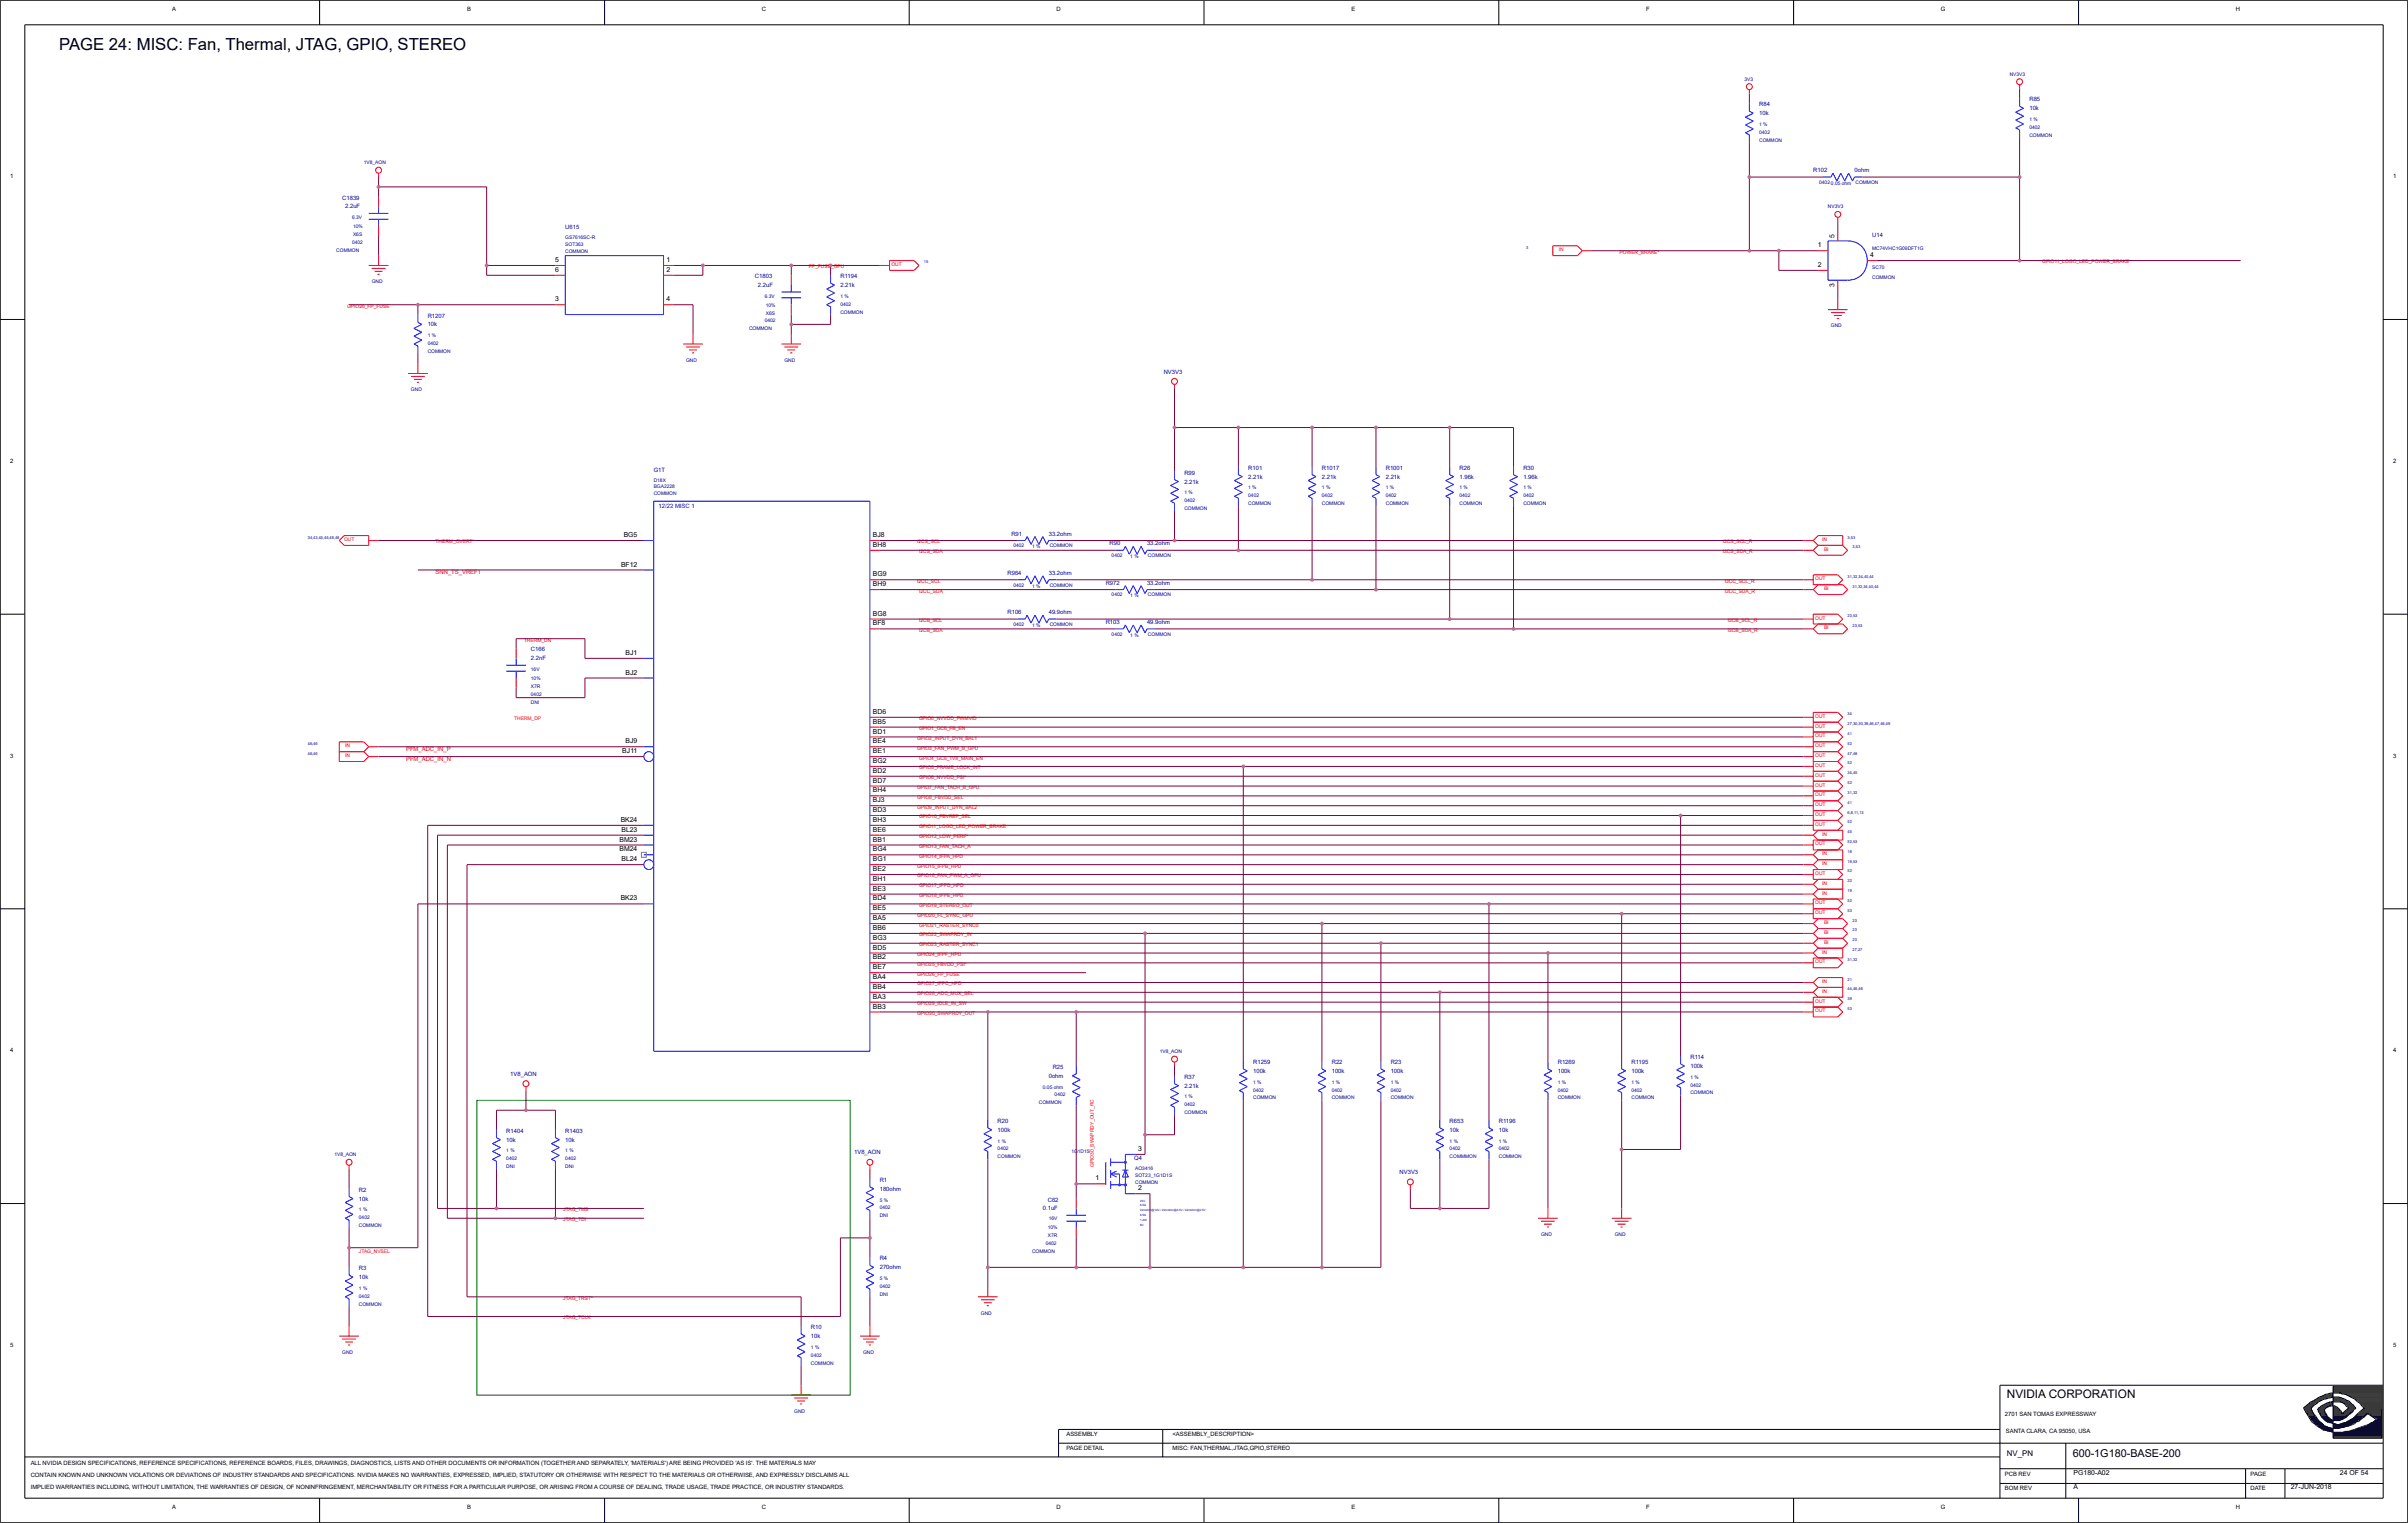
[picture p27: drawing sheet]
<svg xmlns="http://www.w3.org/2000/svg" width="158mm" height="100mm" viewBox="0 0 158 100" stroke-linecap="round" stroke-linejoin="round" font-family="sans-serif">
<defs><g id="words">
<text font-size="1.1" x="3.9" y="3.3">PAGE 24: MISC: Fan, Thermal, JTAG, GPIO, STEREO</text>
<text font-size=".8" x="131.7" y="91.8">NVIDIA CORPORATION</text>
<text font-size=".7" x="136.1" y="95.7">600-1G180-BASE-200</text>
<g font-size=".5">
<text x="36.4" y="17.2">5</text>
<text x="36.4" y="17.9">6</text>
<text x="43.8" y="17.2">1</text>
<text x="43.8" y="17.9">2</text>
<text x="119.3" y="16.2">1</text>
<text x="119.3" y="17.5">2</text>
<text x="120.4" y="15.6" transform="rotate(-90 120.4 15.6)">5</text>
<text x="122.8" y="16.9">4</text>
<text x="36.4" y="19.8">3</text>
<text x="43.8" y="19.8">4</text>
<text x="120.4" y="18.8" transform="rotate(-90 120.4 18.8)">3</text>
<text x="40.9" y="35.3">BG5</text>
<text x="57.3" y="35.9">BH8</text>
<text x="57.3" y="35.3">BJ8</text>
<text x="40.8" y="37.2">BF12</text>
<text x="57.3" y="41.1">BF8</text>
<text x="57.3" y="40.4">BG8</text>
<text x="57.3" y="38.5">BH9</text>
<text x="57.3" y="37.9">BG9</text>
<text x="41.1" y="44.3">BJ2</text>
<text x="41.1" y="43">BJ1</text>
<text x="57.3" y="47.5">BB5</text>
<text x="57.3" y="46.9">BD6</text>
<text x="40.7" y="54">BK24</text>
<text x="40.9" y="49.5">BJ11</text>
<text x="41.1" y="48.8">BJ9</text>
<text x="57.3" y="54">BH3</text>
<text x="57.3" y="53.3">BD3</text>
<text x="57.3" y="52.7">BJ3</text>
<text x="57.3" y="52">BH4</text>
<text x="57.3" y="51.4">BD7</text>
<text x="57.3" y="50.8">BD2</text>
<text x="57.3" y="50.1">BG2</text>
<text x="57.3" y="49.5">BE1</text>
<text x="57.3" y="48.8">BE4</text>
<text x="57.3" y="48.2">BD1</text>
<text x="40.7" y="55.9">BM24</text>
<text x="40.7" y="55.3">BM23</text>
<text x="40.7" y="59.1">BK23</text>
<text x="40.8" y="56.6">BL24</text>
<text x="40.8" y="54.6">BL23</text>
<text x="57.3" y="59.8">BE5</text>
<text x="57.3" y="59.1">BD4</text>
<text x="57.3" y="58.5">BE3</text>
<text x="57.3" y="57.8">BH1</text>
<text x="57.3" y="57.2">BE2</text>
<text x="57.3" y="56.6">BG1</text>
<text x="57.3" y="55.9">BG4</text>
<text x="57.3" y="55.3">BB1</text>
<text x="57.3" y="54.6">BE6</text>
<text x="57.3" y="65.6">BA3</text>
<text x="57.3" y="64.9">BB4</text>
<text x="57.3" y="64.3">BA4</text>
<text x="57.3" y="63.7">BE7</text>
<text x="57.3" y="63">BB2</text>
<text x="57.3" y="62.4">BD5</text>
<text x="57.3" y="61.7">BG3</text>
<text x="57.3" y="61.1">BB6</text>
<text x="57.3" y="60.4">BA5</text>
<text x="57.3" y="66.2">BB3</text>
<text x="71.9" y="77.5">1</text>
<text x="74.7" y="75.6">3</text>
<text x="74.7" y="78.2">2</text>
<text x="131.7" y="95.6">NV_PN</text>
<text x="136.1" y="97.8">A</text>
<text x="136.1" y="96.8">PG180-A02</text>
<text x="150.4" y="97.8">27-JUN-2018</text>
<text x="153.6" y="96.8">24 OF 54</text>
</g>
<g font-size=".4">
<text x="11.3" y=".7">A</text>
<text x="30.7" y=".7">B</text>
<text x="50" y=".7">C</text>
<text x="69.4" y=".7">D</text>
<text x="88.7" y=".7">E</text>
<text x="108.1" y=".7">F</text>
<text x="127.4" y=".7">G</text>
<text x="146.8" y=".7">H</text>
<text x=".7" y="11.7">1</text>
<text x="157.1" y="11.7">1</text>
<text x=".7" y="30.4">2</text>
<text x="157.1" y="30.4">2</text>
<text x=".7" y="49.8">3</text>
<text x="157.1" y="49.8">3</text>
<text x=".7" y="69.1">4</text>
<text x="157.1" y="69.1">4</text>
<text x=".7" y="88.5">5</text>
<text x="157.1" y="88.5">5</text>
<text x="70" y="95.2">PAGE DETAIL</text>
<text x="70" y="94.3">ASSEMBLY</text>
<text x="77" y="94.3">&lt;ASSEMBLY_DESCRIPTION&gt;</text>
<text x="77" y="95.2">MISC: FAN,THERMAL,JTAG,GPIO,STEREO</text>
<text x="131.6" y="93">2701 SAN TOMAS EXPRESSWAY</text>
<text x="131.7" y="94.1">SANTA CLARA, CA 95050, USA</text>
<text x="2" y="97">CONTAIN KNOWN AND UNKNOWN VIOLATIONS OR DEVIATIONS OF INDUSTRY STANDARDS AND SPECIFICATIONS. NVIDIA MAKES NO WARRANTIES, EXPRESSED, IMPLIED, STATUTORY OR OTHERWISE WITH RESPECT TO THE MATERIALS OR OTHERWISE, AND EXPRESSLY DISCLAIMS ALL</text>
<text x="2" y="96.2">ALL NVIDIA DESIGN SPECIFICATIONS, REFERENCE SPECIFICATIONS, REFERENCE BOARDS, FILES, DRAWINGS, DIAGNOSTICS, LISTS AND OTHER DOCUMENTS OR INFORMATION (TOGETHER AND SEPARATELY, 'MATERIALS') ARE BEING PROVIDED 'AS IS'. THE MATERIALS MAY</text>
<text x="2" y="97.8">IMPLIED WARRANTIES INCLUDING, WITHOUT LIMITATION, THE WARRANTIES OF DESIGN, OF NONINFRINGEMENT, MERCHANTABILITY OR FITNESS FOR A PARTICULAR PURPOSE, OR ARISING FROM A COURSE OF DEALING, TRADE USAGE, TRADE PRACTICE, OR INDUSTRY STANDARDS.</text>
<text x="11.3" y="99.1">A</text>
<text x="30.7" y="99.1">B</text>
<text x="50" y="99.1">C</text>
<text x="69.4" y="99.1">D</text>
<text x="88.7" y="99.1">E</text>
<text x="108.1" y="99.1">F</text>
<text x="127.4" y="99.1">G</text>
<text x="131.6" y="97.9">BOM REV</text>
<text x="131.6" y="96.9">PCB REV</text>
<text x="146.8" y="99.1">H</text>
<text x="147.7" y="96.9">PAGE</text>
<text x="147.7" y="97.9">DATE</text>
</g>
<g font-size=".4" fill="#0000a0">
<text x="115.5" y="7">R84</text>
<text x="115.5" y="7.6">10k</text>
<text x="119" y="11.3">R102</text>
<text x="121.7" y="11.3">0ohm</text>
<text x="133.2" y="6.7">R85</text>
<text x="133.2" y="7.2">10k</text>
<text x="22.5" y="13.1">C1839</text>
<text x="22.7" y="13.7">2.2uF</text>
<text x="37.1" y="15">U615</text>
<text x="122.9" y="15.6">U14</text>
<text x="28.1" y="20.9">R1207</text>
<text x="28.1" y="21.4">10k</text>
<text x="49.6" y="18.3">C1803</text>
<text x="49.8" y="18.9">2.2uF</text>
<text x="55.2" y="18.3">R1194</text>
<text x="55.2" y="18.9">2.21k</text>
<text x="76.4" y="24.5">NV3V3</text>
<text x="42.9" y="31">G1T</text>
<text x="66.4" y="35.2">R91</text>
<text x="68.8" y="35.2">33.2ohm</text>
<text x="72.8" y="35.8">R90</text>
<text x="75.3" y="35.8">33.2ohm</text>
<text x="77.7" y="31.2">R99</text>
<text x="77.7" y="31.8">2.21k</text>
<text x="81.9" y="30.9">R101</text>
<text x="81.9" y="31.4">2.21k</text>
<text x="86.8" y="30.9">R1017</text>
<text x="86.8" y="31.4">2.21k</text>
<text x="91" y="30.9">R1001</text>
<text x="91" y="31.4">2.21k</text>
<text x="95.8" y="30.9">R26</text>
<text x="95.8" y="31.4">1.96k</text>
<text x="100" y="30.9">R30</text>
<text x="100" y="31.4">1.96k</text>
<text x="66.1" y="40.3">R106</text>
<text x="66.1" y="37.8">R964</text>
<text x="68.8" y="40.3">49.9ohm</text>
<text x="68.8" y="37.8">33.2ohm</text>
<text x="72.6" y="41">R103</text>
<text x="72.6" y="38.4">R972</text>
<text x="75.3" y="41">49.9ohm</text>
<text x="75.3" y="38.4">33.2ohm</text>
<text x="34.9" y="42.8">C166</text>
<text x="34.9" y="43.4">2.2nF</text>
<text x="33.5" y="70.7">1V8_AON</text>
<text x="68.8" y="70.8">0ohm</text>
<text x="69.1" y="70.2">R25</text>
<text x="77.7" y="70.8">R37</text>
<text x="77.7" y="71.4">2.21k</text>
<text x="82.3" y="69.9">R1259</text>
<text x="82.3" y="70.5">100k</text>
<text x="87.4" y="69.9">R22</text>
<text x="87.4" y="70.5">100k</text>
<text x="91.3" y="69.9">R23</text>
<text x="91.3" y="70.5">100k</text>
<text x="102.3" y="69.9">R1269</text>
<text x="102.3" y="70.5">100k</text>
<text x="107.1" y="69.9">R1195</text>
<text x="107.1" y="70.5">100k</text>
<text x="111" y="69.6">R114</text>
<text x="111" y="70.1">100k</text>
<text x="33.2" y="74.4">R1404</text>
<text x="33.2" y="75">10k</text>
<text x="37.1" y="74.4">R1403</text>
<text x="37.1" y="75">10k</text>
<text x="56.1" y="75.8">1V8_AON</text>
<text x="57.8" y="77.6">R1</text>
<text x="65.5" y="73.7">R20</text>
<text x="65.5" y="74.3">100k</text>
<text x="74.5" y="76.2">Q4</text>
<text x="91.9" y="77.1">NV3V3</text>
<text x="95.2" y="73.7">R653</text>
<text x="95.2" y="74.3">10k</text>
<text x="98.4" y="73.7">R1196</text>
<text x="98.4" y="74.3">10k</text>
<text x="23.6" y="83.4">R3</text>
<text x="23.6" y="78.3">R2</text>
<text x="23.6" y="78.8">10k</text>
<text x="57.8" y="82.8">R4</text>
<text x="57.8" y="83.4">270ohm</text>
<text x="57.8" y="78.2">180ohm</text>
<text x="68.5" y="79.5">0.1uF</text>
<text x="68.8" y="78.9">C62</text>
<text x="23.6" y="84">10k</text>
<text x="53.2" y="87.3">R10</text>
<text x="53.2" y="87.9">10k</text>
</g>
<text font-size=".4" fill="#00f" x="43.2" y="33.4">12/22 MISC 1</text>
<g font-size=".4" fill="#f00">
<text x="28.6" y="37.7">SNN_TS_VREF1</text>
<text x="26.7" y="49.9">PFM_ADC_IN_N</text>
<text x="26.7" y="49.3">PFM_ADC_IN_P</text>
</g>
<g font-size=".3" fill="#0000a0">
<text x="114.5" y="5.3">3V3</text>
<text x="131.9" y="5">NV3V3</text>
<text x="23.9" y="10.8">1V8_AON</text>
<text x="115.5" y="9.3">COMMON</text>
<text x="115.5" y="8.8">0402</text>
<text x="115.5" y="8.3">1 %</text>
<text x="133.2" y="9">COMMON</text>
<text x="133.2" y="8">1 %</text>
<text x="133.2" y="8.5">0402</text>
<text x="22.1" y="16.5">COMMON</text>
<text x="23.1" y="14.4">6.3V</text>
<text x="23.1" y="16">0402</text>
<text x="23.2" y="15">10%</text>
<text x="23.2" y="15.5">X6S</text>
<text x="37.1" y="16.6">COMMON</text>
<text x="37.1" y="15.7">GS7616SC-R</text>
<text x="37.1" y="16.1">SOT363</text>
<text x="60.7" y="17.3">15</text>
<text x="100.2" y="16.3">3</text>
<text x="119.4" y="12.1">0402</text>
<text x="120" y="13.7">NV3V3</text>
<text x="120.2" y="12.1">0.05 ohm</text>
<text x="121.8" y="12.1">COMMON</text>
<text x="122.9" y="17.7">SC70</text>
<text x="122.9" y="16.4">MC74VHC1G09DFT1G</text>
<text x="24.4" y="18.6">GND</text>
<text x="28.1" y="23.2">COMMON</text>
<text x="28.1" y="22.7">0402</text>
<text x="28.1" y="22.1">1 %</text>
<text x="45" y="23.8">GND</text>
<text x="49.2" y="21.7">COMMON</text>
<text x="50.2" y="19.6">6.3V</text>
<text x="50.2" y="21.2">0402</text>
<text x="50.3" y="20.7">X6S</text>
<text x="50.3" y="20.1">10%</text>
<text x="51.5" y="23.8">GND</text>
<text x="55.2" y="20.6">COMMON</text>
<text x="55.2" y="20.1">0402</text>
<text x="55.2" y="19.6">1 %</text>
<text x="120.2" y="21.5">GND</text>
<text x="122.9" y="18.3">COMMON</text>
<text x="27" y="25.7">GND</text>
<text x="20.2" y="35.4">34,43,45,45,48,48</text>
<text x="42.9" y="32.1">BGA2228</text>
<text x="42.9" y="31.6">D18X</text>
<text x="42.9" y="32.5">COMMON</text>
<text x="66.5" y="35.9">0402</text>
<text x="68.9" y="35.9">COMMON</text>
<text x="77.7" y="33.5">COMMON</text>
<text x="77.7" y="33">0402</text>
<text x="77.7" y="32.5">1 %</text>
<text x="81.9" y="33.2">COMMON</text>
<text x="81.9" y="32.1">1 %</text>
<text x="81.9" y="32.7">0402</text>
<text x="86.8" y="33.2">COMMON</text>
<text x="86.8" y="32.1">1 %</text>
<text x="86.8" y="32.7">0402</text>
<text x="91" y="33.2">COMMON</text>
<text x="91" y="32.1">1 %</text>
<text x="91" y="32.7">0402</text>
<text x="95.8" y="33.2">COMMON</text>
<text x="95.8" y="32.7">0402</text>
<text x="95.8" y="32.1">1 %</text>
<text x="100" y="33.2">COMMON</text>
<text x="100" y="32.1">1 %</text>
<text x="100" y="32.7">0402</text>
<text x="121.3" y="35.4">3,53</text>
<text x="66.5" y="41.1">0402</text>
<text x="66.5" y="38.5">0402</text>
<text x="67.7" y="41.2">1 %</text>
<text x="67.7" y="38.6">1 %</text>
<text x="67.7" y="36">1 %</text>
<text x="68.9" y="41.1">COMMON</text>
<text x="68.9" y="38.5">COMMON</text>
<text x="73" y="41.8">0402</text>
<text x="73" y="39.2">0402</text>
<text x="73" y="36.6">0402</text>
<text x="74.2" y="41.8">1 %</text>
<text x="74.2" y="39.2">1 %</text>
<text x="74.2" y="36.7">1 %</text>
<text x="75.4" y="41.8">COMMON</text>
<text x="75.4" y="39.2">COMMON</text>
<text x="75.4" y="36.6">COMMON</text>
<text x="121.3" y="40.5">23,53</text>
<text x="121.3" y="37.9">31,32,34,40,44</text>
<text x="121.6" y="41.2">23,53</text>
<text x="121.6" y="38.6">31,32,34,40,44</text>
<text x="121.6" y="36">3,53</text>
<text x="34.9" y="45.7">0402</text>
<text x="34.9" y="45.2">X7R</text>
<text x="34.9" y="44.7">10%</text>
<text x="34.9" y="46.2">DNI</text>
<text x="34.9" y="44.1">16V</text>
<text x="121.3" y="47.6">27,30,30,39,46,47,48,49</text>
<text x="121.3" y="47">34</text>
<text x="20.2" y="49.6">46,46</text>
<text x="20.2" y="48.9">46,46</text>
<text x="121.3" y="53.4">6,8,11,13</text>
<text x="121.3" y="52.8">41</text>
<text x="121.3" y="52.1">31,32</text>
<text x="121.3" y="51.5">52</text>
<text x="121.3" y="50.8">34,45</text>
<text x="121.3" y="50.2">52</text>
<text x="121.3" y="49.6">47,48</text>
<text x="121.3" y="48.9">52</text>
<text x="121.3" y="48.3">41</text>
<text x="121.3" y="59.9">53</text>
<text x="121.3" y="59.2">52</text>
<text x="121.3" y="58.6">19</text>
<text x="121.3" y="57.9">22</text>
<text x="121.3" y="57.3">52</text>
<text x="121.3" y="56.7">18,53</text>
<text x="121.3" y="56">18</text>
<text x="121.3" y="55.4">52,53</text>
<text x="121.3" y="54.7">45</text>
<text x="121.3" y="54.1">52</text>
<text x="121.3" y="65.7">39</text>
<text x="121.3" y="65">44,46,46</text>
<text x="121.3" y="64.4">21</text>
<text x="121.3" y="63.1">31,32</text>
<text x="121.6" y="62.5">27,27</text>
<text x="121.6" y="61.8">23</text>
<text x="121.6" y="61.2">23</text>
<text x="121.6" y="60.5">23</text>
<text x="68.5" y="71.5">0.05 ohm</text>
<text x="76.1" y="69.2">1V8_AON</text>
<text x="82.3" y="71.2">1 %</text>
<text x="82.3" y="71.7">0402</text>
<text x="87.4" y="71.2">1 %</text>
<text x="87.4" y="71.7">0402</text>
<text x="91.3" y="71.2">1 %</text>
<text x="91.3" y="71.7">0402</text>
<text x="102.3" y="71.7">0402</text>
<text x="102.3" y="71.2">1 %</text>
<text x="107.1" y="71.2">1 %</text>
<text x="107.1" y="71.7">0402</text>
<text x="111" y="71.9">COMMON</text>
<text x="111" y="70.8">1 %</text>
<text x="111" y="71.4">0402</text>
<text x="121.3" y="66.3">53</text>
<text x="21.9" y="75.9">1V8_AON</text>
<text x="33.2" y="76.2">0402</text>
<text x="33.2" y="76.7">DNI</text>
<text x="33.2" y="75.7">1 %</text>
<text x="37.1" y="76.2">0402</text>
<text x="37.1" y="76.7">DNI</text>
<text x="37.1" y="75.7">1 %</text>
<text x="65.5" y="76.1">COMMON</text>
<text x="65.5" y="75.6">0402</text>
<text x="65.5" y="75">1 %</text>
<text x="68.2" y="72.5">COMMON</text>
<text x="69.2" y="72">0402</text>
<text x="70.3" y="75.7">1G1D1S</text>
<text x="74.5" y="77.7">COMMON</text>
<text x="74.5" y="76.8">AO3416</text>
<text x="74.5" y="77.3">SOT23_1G1D1S</text>
<text x="77.7" y="73.2">COMMON</text>
<text x="77.7" y="72.1">1 %</text>
<text x="77.7" y="72.7">0402</text>
<text x="82.3" y="72.2">COMMON</text>
<text x="87.4" y="72.2">COMMON</text>
<text x="91.3" y="72.2">COMMON</text>
<text x="95.2" y="75">1 %</text>
<text x="95.2" y="75.6">0402</text>
<text x="95.2" y="76.1">COMMMON</text>
<text x="98.4" y="76.1">COMMON</text>
<text x="98.4" y="75">1 %</text>
<text x="98.4" y="75.6">0402</text>
<text x="102.3" y="72.2">COMMON</text>
<text x="107.1" y="72.2">COMMON</text>
<text x="23.6" y="80.6">COMMON</text>
<text x="23.6" y="80.1">0402</text>
<text x="23.6" y="79.6">1 %</text>
<text x="57.8" y="79.9">DNI</text>
<text x="57.8" y="78.9">5 %</text>
<text x="57.8" y="79.4">0402</text>
<text x="67.7" y="82.3">COMMON</text>
<text x="68.7" y="81.7">0402</text>
<text x="68.8" y="80.7">10%</text>
<text x="68.8" y="81.2">X7R</text>
<text x="68.8" y="80.1">16V</text>
<text x="101.2" y="81.2">GND</text>
<text x="106" y="81.2">GND</text>
<text x="22.5" y="88.9">GND</text>
<text x="23.6" y="85.7">COMMON</text>
<text x="23.6" y="85.2">0402</text>
<text x="23.6" y="84.7">1 %</text>
<text x="53.2" y="89.6">COMMON</text>
<text x="53.2" y="89.1">0402</text>
<text x="53.2" y="88.6">1 %</text>
<text x="56.7" y="88.9">GND</text>
<text x="57.8" y="85.1">DNI</text>
<text x="57.8" y="84.1">5 %</text>
<text x="57.8" y="84.6">0402</text>
<text x="64.4" y="86.3">GND</text>
<text x="52.1" y="92.8">GND</text>
</g>
<g font-size=".3" fill="#f00">
<text x="53.1" y="17.6">FP_FUSE_GPU</text>
<text x="58.5" y="17.5">OUT</text>
<text x="102.3" y="16.5">IN</text>
<text x="106.3" y="16.7">POWER_BRAKE*</text>
<text x="134.1" y="17.3">GPIO11_LOGO_LED_POWER_BRAKE</text>
<text x="22.8" y="20.2">GPIO26_FP_FUSE</text>
<text x="22.6" y="35.5">OUT</text>
<text x="28.6" y="35.7">THERM_OVERT*</text>
<text x="60.2" y="35.7">I2CS_SCL</text>
<text x="113.1" y="35.7">I2CS_SCL_R</text>
<text x="119.6" y="35.5">IN</text>
<text x="60.2" y="38.3">I2CC_SCL</text>
<text x="60.3" y="40.8">I2CB_SCL</text>
<text x="60.3" y="41.5">I2CB_SDA</text>
<text x="60.3" y="38.9">I2CC_SDA</text>
<text x="60.3" y="36.3">I2CS_SDA</text>
<text x="113.1" y="36.3">I2CS_SDA_R</text>
<text x="113.2" y="38.3">I2CC_SCL_R</text>
<text x="113.2" y="38.9">I2CC_SDA_R</text>
<text x="113.4" y="40.8">I2CB_SCL_R</text>
<text x="113.4" y="41.5">I2CB_SDA_R</text>
<text x="119.2" y="40.7">OUT</text>
<text x="119.2" y="38.1">OUT</text>
<text x="119.7" y="41.3">BI</text>
<text x="119.7" y="38.8">BI</text>
<text x="119.7" y="36.2">BI</text>
<text x="33.8" y="47.3">THERM_DP</text>
<text x="34.4" y="42.1">THERM_DN</text>
<text x="60.3" y="47.3">GPIO0_NVVDD_PWMVID</text>
<text x="60.3" y="47.9">GPIO1_GC6_FB_EN</text>
<text x="119.2" y="47.8">OUT</text>
<text x="119.2" y="47.1">OUT</text>
<text x="22.7" y="49.7">IN</text>
<text x="22.7" y="49.1">IN</text>
<text x="60.2" y="48.6">GPIO2_INPUT_DYN_BAL1</text>
<text x="60.2" y="49.2">GPIO3_FAN_PWM_B_GPU</text>
<text x="60.2" y="51.8">GPIO7_FAN_TACH_B_GPU</text>
<text x="60.2" y="52.5">GPIO8_FBVDD_SEL</text>
<text x="60.2" y="53.1">GPIO9_INPUT_DYN_BAL2</text>
<text x="60.3" y="53.8">GPIO10_FBVREF_SEL</text>
<text x="60.3" y="49.9">GPIO4_GC6_1V8_MAIN_EN</text>
<text x="60.3" y="50.5">GPIO5_FRAME_LOCK_INT</text>
<text x="60.3" y="51.2">GPIO6_NVVDD_PSI*</text>
<text x="119.2" y="53.6">OUT</text>
<text x="119.2" y="52.9">OUT</text>
<text x="119.2" y="52.3">OUT</text>
<text x="119.2" y="51.7">OUT</text>
<text x="119.2" y="51">OUT</text>
<text x="119.2" y="50.4">OUT</text>
<text x="119.2" y="49.7">OUT</text>
<text x="119.2" y="49.1">OUT</text>
<text x="119.2" y="48.4">OUT</text>
<text x="60.2" y="57">GPIO15_IFPB_HPD</text>
<text x="60.2" y="57.6">GPIO16_FAN_PWM_A_GPU</text>
<text x="60.3" y="54.4">GPIO11_LOGO_LED_POWER_BRAKE</text>
<text x="60.3" y="55">GPIO12_LOW_PERF*</text>
<text x="60.3" y="55.7">GPIO13_FAN_TACH_A</text>
<text x="60.3" y="56.3">GPIO14_IFPA_HPD</text>
<text x="60.3" y="58.3">GPIO17_IFPD_HPD</text>
<text x="60.3" y="58.9">GPIO18_IFPE_HPD</text>
<text x="60.3" y="59.6">GPIO19_STEREO_OUT</text>
<text x="119.2" y="59.4">OUT</text>
<text x="119.2" y="57.5">OUT</text>
<text x="119.2" y="55.5">OUT</text>
<text x="119.2" y="54.2">OUT</text>
<text x="119.6" y="58.8">IN</text>
<text x="119.6" y="58.1">IN</text>
<text x="119.6" y="56.8">IN</text>
<text x="119.6" y="56.2">IN</text>
<text x="119.6" y="54.9">IN</text>
<text x="60.2" y="60.2">GPIO20_FL_SYNC_GPU</text>
<text x="60.2" y="62.8">GPIO24_IFPF_HPD</text>
<text x="60.2" y="63.4">GPIO25_FBVDD_PSI*</text>
<text x="60.2" y="64.1">GPIO26_FP_FUSE</text>
<text x="60.2" y="64.7">GPIO27_IFPC_HPD</text>
<text x="60.2" y="65.4">GPIO28_ADC_MUX_SEL</text>
<text x="60.3" y="60.8">GPIO21_RASTER_SYNC0</text>
<text x="60.3" y="61.5">GPIO22_SWAPRDY_IN</text>
<text x="60.3" y="62.1">GPIO23_RASTER_SYNC1</text>
<text x="119.2" y="65.8">OUT</text>
<text x="119.2" y="63.3">OUT</text>
<text x="119.2" y="60">OUT</text>
<text x="119.6" y="65.2">IN</text>
<text x="119.6" y="64.6">IN</text>
<text x="119.6" y="62.6">IN</text>
<text x="119.7" y="62">BI</text>
<text x="119.7" y="61.3">BI</text>
<text x="119.7" y="60.7">BI</text>
<text x="60.2" y="66">GPIO29_IDLE_IN_SW</text>
<text x="60.2" y="66.7">GPIO30_SWAPRDY_OUT</text>
<text x="119.2" y="66.5">OUT</text>
<text x="71.8" y="76.7" transform="rotate(-90 71.8 76.7)">GPIO30_SWAPRDY_OUT_RC</text>
<text x="23.6" y="82.3">JTAG_NVSEL</text>
<text x="37" y="80.2">JTAG_TDI</text>
<text x="37" y="79.6">JTAG_TMS</text>
<text x="37" y="86.7">JTAG_TCLK</text>
<text x="37" y="85.4">JTAG_TRST*</text>
</g>
</g></defs>
<g fill="none" stroke="#00f" stroke-width=".07">
<path d="M24.2 14h1.3M24.2 14.4h1.3M24.9 13.6v.4M24.9 14.4v.5M37.1 16.8h6.5v3.9h-6.5zM51.3 19.2h1.3M51.3 19.6h1.3M51.9 18.7v.5M51.9 19.6v.4M54.5 18.1v.5M114.8 6.8v.5M114.8 8.9v.5"/>
<path d="M119.7 11.6h.5M120 15.8h1.3a1.29 1.29 0 0 1 1.3 1.3 1.29 1.29 0 0 1-1.3 1.3h-1.3zM121.7 11.6h.6M132.6 6.5v.5M132.6 8.5v.5M27.4 20.7v.5M27.4 22.7v.5M42.3 35.5h.6M42.3 37.4h.6M42.9 32.9h14.2v36.1h-14.2zM54.5 20.1v.6M66.8 35.5h.5"/>
<path d="M66.8 38.1h.5M68.8 35.5h.6M68.8 38.1h.6M73.2 38.7h.5M73.2 36.1h.5M75.3 38.7h.5M75.3 36.1h.5M77.1 31v.5M77.1 33v.6M81.3 30.7v.5M81.3 32.7v.5M86.1 30.7v.5"/>
<path d="M86.1 32.7v.5M90.3 30.7v.5M90.3 32.7v.5M95.2 30.7v.5M95.2 32.7v.5M99.4 30.7v.5M99.4 32.7v.5M33.2 43.7h1.3M33.2 44.1h1.3M33.9 43.2v.5M33.9 44.1v.4M42.3 43.2h.6"/>
<path d="M42.3 44.5h.6M42.3 49h.6M42.3 54.2h.6M42.3 54.8h.6M42.3 55.5h.6M42.3 56.1h.6M42.3 59.4h.6M66.8 40.7h.5M68.8 40.7h.6M73.2 41.3h.5M75.3 41.3h.5M22.9 78.1v.5"/>
<path d="M32.6 74.2v.5M32.6 76.3v.5M36.5 74.2v.5M36.5 76.3v.5M57.1 77.4v.5M57.1 79.5v.5M64.8 73.6v.5M64.8 75.6v.5M70 79.8h1.3M70.7 70v.5M70.7 72.1v.5M70.7 79.4v.4"/>
<path d="M72.6 76.3v1.5M72.9 76.3h1M72.9 77.8h1M72.9 76.1v.5M72.9 76.8v.6M72.9 77.6v.5M72.9 77.1h.6v.7M73.7 76.8h.4M73.7 77.3h.4M74.5 75.8h-.6v2.6h.6M77.1 70.7v.5M77.1 72.7v.5"/>
<path d="M81.6 69.7v.5M81.6 71.7v.6M86.8 69.7v.5M86.8 71.7v.6M90.7 69.7v.5M90.7 71.7v.6M94.5 73.6v.5M94.5 75.6v.5M97.7 73.6v.5M97.7 75.6v.5M101.6 69.7v.5M101.6 71.7v.6"/>
<path d="M106.5 69.7v.5M106.5 71.7v.6M110.3 69.4v.5M110.3 71.4v.5M22.9 80.1v.6M22.9 83.2v.5M22.9 85.3v.5M52.6 87.1v.5M52.6 89.2v.5M57.1 82.6v.5M57.1 84.7v.5M70 80.2h1.3"/>
<path d="M70.7 80.2v.5"/>
<circle cx="42.6" cy="49.7" r=".32"/>
<circle cx="42.6" cy="56.8" r=".32"/>
<circle cx="73.5" cy="77.8" r=".06"/>
<circle cx="73.9" cy="77.8" r=".06"/>
<circle cx="73.9" cy="76.3" r=".06"/>
</g>
<g fill="#000" stroke="#00f" stroke-width=".07">
<path d="M54.3 19.5l.5 .3zM54.3 19.5l.5-.3zM54.3 19l.5-.3zM54.3 20l.5-.2zM54.3 19l.5 .2zM54.5 18.6l.3 .1zM114.6 8.7l.2 .2zM114.6 8.2l.5 .3zM114.6 8.2l.5-.2zM114.6 7.7l.5-.3zM114.6 8.7l.5-.2zM114.6 7.7l.5 .3z"/>
<path d="M114.8 7.3l.3 .1zM120.3 11.4l-.1 .2zM120.3 11.4l.3 .5zM120.8 11.4l-.2 .5zM120.8 11.4l.3 .5zM121.4 11.4l-.3 .5zM121.4 11.4l.2 .5zM121.7 11.6l-.1 .3zM132.3 8.4l.3 .1zM132.3 7.9l.5 .2zM132.3 7.9l.5-.3zM132.3 7.4l.5-.3z"/>
<path d="M132.3 8.4l.5-.3zM132.3 7.4l.5 .2zM132.6 7l.2 .1zM27.2 22.6l.2 .1zM27.2 22.1l.5 .2zM27.2 22.1l.5-.3zM27.2 21.6l.5-.3zM27.2 22.6l.5-.3zM27.2 21.6l.5 .2zM27.4 21.2l.3 .1zM54.3 20l.2 .1zM67.4 37.8l-.1 .3z"/>
<path d="M67.4 35.2l-.1 .3zM67.4 37.8l.3 .5zM67.4 35.2l.3 .6zM67.9 37.8l-.2 .5zM67.9 37.8l.3 .5zM67.9 35.2l-.2 .6zM67.9 35.2l.3 .6zM68.5 37.8l-.3 .5zM68.5 35.2l-.3 .6zM68.5 37.8l.2 .5zM68.5 35.2l.2 .6zM68.8 38.1l-.1 .2z"/>
<path d="M68.8 35.5l-.1 .3zM73.9 38.5l-.2 .2zM73.9 35.9l-.2 .2zM73.9 38.5l.2 .5zM73.9 35.9l.2 .5zM74.4 38.5l-.3 .5zM74.4 38.5l.3 .5zM74.4 35.9l-.3 .5zM74.4 35.9l.3 .5zM74.9 38.5l-.2 .5zM74.9 35.9l-.2 .5zM74.9 38.5l.3 .5z"/>
<path d="M74.9 35.9l.3 .5zM75.3 38.7l-.1 .3zM75.3 36.1l-.1 .3zM76.8 32.9l.3 .1zM76.8 32.4l.6 .3zM76.8 32.4l.6-.3zM76.8 31.9l.6-.3zM76.8 32.9l.6-.2zM76.8 31.9l.6 .2zM77.1 31.5l.3 .1zM81 32.6l.3 .1zM81 32.1l.6 .2z"/>
<path d="M81 32.1l.6-.3zM81 31.6l.6-.3zM81 32.6l.6-.3zM81 31.6l.6 .2zM81.3 31.2l.3 .1zM85.9 32.6l.2 .1zM85.9 32.1l.5 .2zM85.9 32.1l.5-.3zM85.9 31.6l.5-.3zM85.9 32.6l.5-.3zM85.9 31.6l.5 .2zM86.1 31.2l.3 .1z"/>
<path d="M90.1 32.6l.2 .1zM90.1 32.1l.5 .2zM90.1 32.1l.5-.3zM90.1 31.6l.5-.3zM90.1 32.6l.5-.3zM90.1 31.6l.5 .2zM90.3 31.2l.3 .1zM94.9 32.6l.3 .1zM94.9 32.1l.5 .2zM94.9 32.1l.5-.3zM94.9 31.6l.5-.3zM94.9 32.6l.5-.3z"/>
<path d="M94.9 31.6l.5 .2zM95.2 31.2l.2 .1zM99.1 32.6l.3 .1zM99.1 32.1l.5 .2zM99.1 32.1l.5-.3zM99.1 31.6l.5-.3zM99.1 32.6l.5-.3zM99.1 31.6l.5 .2zM99.4 31.2l.2 .1zM67.4 40.4l-.1 .3zM67.4 40.4l.3 .5zM67.9 40.4l-.2 .5z"/>
<path d="M67.9 40.4l.3 .5zM68.5 40.4l-.3 .5zM68.5 40.4l.2 .5zM68.8 40.7l-.1 .2zM73.9 41l-.2 .3zM73.9 41l.2 .6zM74.4 41l-.3 .6zM74.4 41l.3 .6zM74.9 41l-.2 .6zM74.9 41l.3 .6zM75.3 41.3l-.1 .3zM22.7 79.5l.5 .2z"/>
<path d="M22.7 79.5l.5-.3zM22.7 79l.5-.3zM22.7 80l.5-.3zM22.7 79l.5 .2zM22.9 78.6l.3 .1zM32.3 76.1l.3 .2zM32.3 75.6l.6 .3zM32.3 75.6l.6-.2zM32.3 75.1l.6-.3zM32.3 76.1l.6-.2zM32.3 75.1l.6 .3zM32.6 74.7l.3 .1z"/>
<path d="M36.2 76.1l.3 .2zM36.2 75.6l.5 .3zM36.2 75.6l.5-.2zM36.2 75.1l.5-.3zM36.2 76.1l.5-.2zM36.2 75.1l.5 .3zM36.5 74.7l.2 .1zM56.8 79.4l.3 .1zM56.8 78.8l.6 .3zM56.8 78.8l.6-.2zM56.8 78.3l.6-.2zM56.8 79.4l.6-.3z"/>
<path d="M56.8 78.3l.6 .3zM57.1 77.9l.3 .2zM64.6 75.5l.2 .1zM64.6 75l.5 .2zM64.6 75l.5-.3zM64.6 74.5l.5-.3zM64.6 75.5l.5-.3zM64.6 74.5l.5 .2zM64.8 74.1l.3 .1zM70.4 71.7l.5 .2zM70.4 71.2l.5-.3zM70.4 70.7l.3-.2z"/>
<path d="M70.7 72.1l.2-.2zM70.4 71.7l.5-.3zM70.4 71.2l.5 .2zM70.4 70.7l.5 .2zM72.9 77.1l.4-.2zM72.9 77.1l.4 .2zM73.9 76.8l-.2 .5zM73.9 76.8l.2 .5zM76.8 72.6l.3 .1zM76.8 72.1l.6 .2zM76.8 72.1l.6-.3zM76.8 71.6l.6-.3z"/>
<path d="M76.8 72.6l.6-.3zM76.8 71.6l.6 .2zM77.1 71.2l.3 .1zM81.4 71.6l.2 .1zM81.4 71.1l.5 .3zM81.4 71.1l.5-.3zM81.4 70.6l.5-.3zM81.4 71.6l.5-.2zM81.4 70.6l.5 .2zM81.6 70.2l.3 .1zM86.5 71.6l.3 .1zM86.5 71.1l.5 .3z"/>
<path d="M86.5 71.1l.5-.3zM86.5 70.6l.5-.3zM86.5 71.6l.5-.2zM86.5 70.6l.5 .2zM86.8 70.2l.2 .1zM90.4 71.6l.3 .1zM90.4 71.1l.5 .3zM90.4 71.1l.5-.3zM90.4 70.6l.5-.3zM90.4 71.6l.5-.2zM90.4 70.6l.5 .2zM90.7 70.2l.2 .1z"/>
<path d="M94.3 75.5l.2 .1zM94.3 75l.5 .2zM94.3 75l.5-.3zM94.3 74.5l.5-.3zM94.3 75.5l.5-.3zM94.3 74.5l.5 .2zM94.5 74.1l.3 .1zM97.5 75.5l.2 .1zM97.5 75l.5 .2zM97.5 75l.5-.3zM97.5 74.5l.5-.3zM97.5 75.5l.5-.3z"/>
<path d="M97.5 74.5l.5 .2zM97.7 74.1l.3 .1zM101.4 71.6l.2 .1zM101.4 71.1l.5 .3zM101.4 71.1l.5-.3zM101.4 70.6l.5-.3zM101.4 71.6l.5-.2zM101.4 70.6l.5 .2zM101.6 70.2l.3 .1zM106.2 71.6l.3 .1zM106.2 71.1l.5 .3zM106.2 71.1l.5-.3z"/>
<path d="M106.2 70.6l.5-.3zM106.2 71.6l.5-.2zM106.2 70.6l.5 .2zM106.5 70.2l.2 .1zM110.1 71.3l.2 .1zM110.1 70.8l.5 .2zM110.1 70.8l.5-.3zM110.1 70.3l.5-.3zM110.1 71.3l.5-.3zM110.1 70.3l.5 .2zM110.3 69.9l.3 .1zM22.7 85.2l.2 .1z"/>
<path d="M22.7 84.7l.5 .2zM22.7 84.7l.5-.3zM22.7 84.1l.5-.2zM22.7 80l.2 .1zM22.7 85.2l.5-.3zM22.7 84.1l.5 .3zM22.9 83.7l.3 .2zM52.3 89l.3 .2zM52.3 88.5l.5 .3zM52.3 88.5l.5-.2zM52.3 88l.5-.3zM52.3 89l.5-.2z"/>
<path d="M52.3 88l.5 .3zM52.6 87.6l.2 .1zM56.8 84.5l.3 .2zM56.8 84l.6 .3zM56.8 84l.6-.3zM56.8 83.5l.6-.3zM56.8 84.5l.6-.2zM56.8 83.5l.6 .2zM57.1 83.1l.3 .1z"/>
</g>
<g fill="none" stroke="#f00" stroke-width=".07">
<path d="M24.2 17.4h1.3M24.4 17.6h.9M24.6 17.8h.5M24.8 18h.1M24.9 11.4v.2M24.9 12.9v.7M24.9 14.9v.6M24.9 16.8v.6M36.5 17.4h.6M36.5 18.1h.6M43.6 17.4h.6M43.6 18.1h.6"/>
<path d="M51.9 18.1v.6M57.8 17.4h.6M60 17.1h-1.6v.7h1.6M103.6 16.1h-1.7v.7h1.7M103.9 16.5h.6M114.8 5.9v.2M119.4 16.5h.6M119.4 17.8h.6M120.6 14.3v.2M120.6 15.2v.6M120.6 18.4v.6M120.6 19.7v.6"/>
<path d="M122.6 17.1h.6M132.6 5.6v.2M22.6 35.2h1.6v.6h-1.6M24.2 35.5h.7M26.8 24.5h1.3M27 24.7h.9M27.2 24.9h.5M27.4 25.1h.1M27.4 23.9v.6M36.5 20h.6M43.6 20h.6M44.8 22.6h1.3"/>
<path d="M45 22.8h.9M45.2 23h.6M45.4 23.2h.2M45.5 21.9v.7M51.3 22.6h1.3M51.5 22.8h.9M51.7 23h.5M51.9 23.2h.1M51.9 20v.7M51.9 21.9v.7M57.1 38.7h.7M57.1 38.1h.7"/>
<path d="M57.1 36.1h.7M57.1 35.5h.7M77.1 25.2v.3M118.4 38.7h.6M118.4 38.1h.6M118.4 36.1h.6M118.4 35.5h.6M119.4 35.2h1.6v.6h-1.6M119.4 39h1.6M119.4 36.5h1.6M120 20.3h1.3M120.2 20.5h.9"/>
<path d="M120.4 20.7h.5M120.6 20.9h.1M120.6 37.8h-1.6v.6h2M22.3 49.4h1.6M23.9 48.7h-1.6v1.3h1.6M24.2 49.7h.7M24.2 49h.7M33.9 42.6v.6M33.9 44.5v.7M57.1 59.4h.7M57.1 58.7h.7M57.1 58.1h.7"/>
<path d="M57.1 57.4h.7M57.1 56.8h.7M57.1 56.1h.7M57.1 55.5h.7M57.1 54.8h.7M57.1 54.2h.7M57.1 53.6h.7M57.1 52.9h.7M57.1 52.3h.7M57.1 51.6h.7M57.1 51h.7M57.1 50.3h.7"/>
<path d="M57.1 49.7h.7M57.1 49h.7M57.1 48.4h.7M57.1 47.8h.7M57.1 47.1h.7M57.1 41.3h.7M57.1 40.7h.7M118.4 59.4h.6M118.4 58.7h.6M118.4 58.1h.6M118.4 57.4h.6M118.4 56.8h.6"/>
<path d="M118.4 56.1h.6M118.4 55.5h.6M118.4 54.8h.6M118.4 54.2h.6M118.4 53.6h.6M118.4 52.9h.6M118.4 52.3h.6M118.4 51.6h.6M118.4 51h.6M118.4 50.3h.6M118.4 49.7h.6M118.4 49h.6"/>
<path d="M118.4 48.4h.6M118.4 47.8h.6M118.4 47.1h.6M118.4 41.3h.6M118.4 40.7h.6M119 49.4h1.6M119 50h1.6M119 48.7h1.6M119 59.7h1.6M119 53.9h1.6M119 53.2h1.6M119 52.6h1.6"/>
<path d="M119 51.9h1.6M119 51.3h1.6M119 50.7h1.6M119 48.1h1.6M119 47.4h1.6M119.4 58.4h1.6M119.4 56.5h1.6M119.4 41.6h1.6M120.6 40.3h-1.6v.7h2M120.6 46.8h-1.6v7.7h2v.7h-2v.6h2v1.3h-2v.7h2v1.2h-2v1.3h2M22.9 76.5v.3M34.5 71.4v.2"/>
<path d="M57.1 66.5h.7M57.1 65.8h.7M57.1 65.2h.7M57.1 64.5h.7M57.1 63.9h.7M57.1 63.2h.7M57.1 62.6h.7M57.1 61.9h.7M57.1 61.3h.7M57.1 60.7h.7M57.1 60h.7M57.1 76.5v.3"/>
<path d="M70.7 78.7v.7M71.9 77.7h.7M77.1 69.7v.3M92.6 77.8v.3M101.6 79.4v.6M106.5 79.4v.6M118.4 66.5h.6M118.4 65.8h.6M118.4 65.2h.6M118.4 64.5h.6M118.4 63.2h.6M118.4 62.6h.6"/>
<path d="M118.4 61.9h.6M118.4 61.3h.6M118.4 60.7h.6M118.4 60h.6M119 66.1h1.6M119.4 64.2h1.6v1.3h-2v1.3h1.6M119.4 62.3h1.6v.6h-2v.7h1.6M119.4 64.8h1.6M119.4 61.6h1.6M119.4 61h1.6M22.3 87.7h1.3M22.5 87.9h.9"/>
<path d="M22.7 88.1h.5M22.9 88.3h.1M22.9 87.1v.6M51.9 91.6h1.3M52.1 91.8h.9M52.3 92h.5M52.5 92.2h.2M52.6 91v.6M56.5 87.7h1.3M56.7 87.9h.9M56.8 88.1h.6M57 88.3h.2"/>
<path d="M57.1 87.1v.6M64.2 85.2h1.3M64.4 85.4h.9M64.6 85.6h.5M64.8 85.7h.1M64.8 84.5v.7M70.7 80.7v.6M101 80h1.3M101.2 80.2h.9M101.4 80.4h.5M101.6 80.6h.1M105.8 80h1.3"/>
<path d="M106 80.2h.9M106.2 80.4h.5M106.4 80.6h.1"/>
<circle cx="24.9" cy="11.2" r=".19"/>
<circle cx="114.8" cy="5.7" r=".19"/>
<circle cx="120.6" cy="14.1" r=".19"/>
<circle cx="132.6" cy="5.4" r=".19"/>
<circle cx="77.1" cy="25" r=".19"/>
<circle cx="22.9" cy="76.3" r=".19"/>
<circle cx="34.5" cy="71.2" r=".19"/>
<circle cx="57.1" cy="76.3" r=".19"/>
<circle cx="77.1" cy="69.6" r=".19"/>
<circle cx="92.6" cy="77.6" r=".19"/>
</g>
<path d="M42.1 56h.3v.3h-.3z" fill="none" stroke="#808080" stroke-width=".07"/>
<g fill="#000" stroke="#f00" stroke-width=".07">
<path d="M60 17.8l.3-.4zM60 17.1l.3 .3zM103.6 16.8l.3-.3zM103.6 16.1l.3 .4zM22.3 35.5l.3-.3zM22.3 35.5l.3 .3zM119 38.7l.4-.3zM119 36.1l.4-.3zM119 35.5l.4-.3zM119 38.7l.4 .3zM119 36.1l.4 .4zM119 35.5l.4 .3z"/>
<path d="M121 38.1l-.4 .3zM121 39l.3-.3zM120.6 37.8l.4 .3zM121 36.5l.3-.4zM121 38.4l.3 .3zM121 35.8l.3 .3zM23.9 50l.3-.3zM23.9 49.4l.3-.4zM23.9 49.4l.3 .3zM23.9 48.7l.3 .3zM119 58.7l.4-.3zM119 58.1l.4-.3z"/>
<path d="M119 56.8l.4-.3zM119 56.1l.4-.3zM119 54.8l.4-.3zM119 41.3l.4-.3zM119 58.7l.4 .3zM119 58.1l.4 .3zM119 56.8l.4 .3zM119 56.1l.4 .4zM119 54.8l.4 .4zM119 41.3l.4 .3zM121 59.4l-.4 .3zM120.6 57.8l.4-.4z"/>
<path d="M120.6 55.8l.4-.3zM120.6 54.5l.4-.3zM120.6 53.9l.4-.3zM120.6 53.2l.4-.3zM120.6 52.6l.4-.3zM120.6 51.9l.4-.3zM120.6 51.3l.4-.3zM120.6 50.7l.4-.4zM120.6 50l.4-.3zM120.6 49.4l.4-.4zM120.6 48.7l.4-.3zM120.6 48.1l.4-.3z"/>
<path d="M120.6 47.4l.4-.3zM120.6 41l.4-.3zM120.6 59l.4 .4zM120.6 57.1l.4 .3zM120.6 55.2l.4 .3zM120.6 53.9l.4 .3zM120.6 53.2l.4 .4zM120.6 52.6l.4 .3zM120.6 51.9l.4 .4zM120.6 51.3l.4 .3zM120.6 50.7l.4 .3zM120.6 50l.4 .3z"/>
<path d="M120.6 49.4l.4 .3zM120.6 48.7l.4 .3zM120.6 48.1l.4 .3zM120.6 47.4l.4 .4zM120.6 46.8l.4 .3zM121 41.6l.3-.3zM120.6 40.3l.4 .4zM121 41l.3 .3zM119 65.2l.4-.4zM119 64.5l.4-.3zM119 62.6l.4-.3zM119 61.9l.4-.3z"/>
<path d="M119 61.3l.4-.3zM119 60.7l.4-.4zM119 65.2l.4 .3zM119 64.5l.4 .3zM119 62.6l.4 .3zM119 61.9l.4 .4zM119 61.3l.4 .3zM119 60.7l.4 .3zM121 66.5l-.4 .3zM120.6 66.1l.4-.3zM120.6 63.6l.4-.4zM120.6 60.3l.4-.3z"/>
<path d="M120.6 66.1l.4 .4zM120.6 65.5l.4 .3zM120.6 62.9l.4 .3zM121 62.3l.3-.4zM121 61.6l.3-.3zM121.3 60.7l-.3 .3zM120.6 59.7l.4 .3zM121 61.6l.3 .3zM121 61l.3 .3zM121 60.3l.3 .4z"/>
</g>
<g fill="none" stroke="#800040" stroke-width=".07">
<path d="M24.9 12.3h7v5.8h4.6M24.9 11.6v1.3M24.9 15.5v1.3M31.9 17.4h4.6M44.2 17.4h13.6M46.1 17.4v.7h-1.9M51.9 17.4v.7M54.5 17.4v.7M104.5 16.5h14.9M114.8 6.1v.7M114.8 9.4v7.1M114.8 11.6h4.9"/>
<path d="M116.8 16.5v1.3h2.6M120.6 14.5v.7M120.6 19v.7M122.3 11.6h10.3M123.2 17.1h23.9M132.6 5.8v.7M132.6 9v8.1M22.9 20h13.6M24.9 35.5h17.4M27.4 37.4h14.9M27.4 20v.7M27.4 23.2v.7"/>
<path d="M44.2 20h1.3v1.9M51.9 20.7v1.2M54.5 20.7v.6h-2.6M57.8 38.1h9M57.8 38.7h15.4M57.8 35.5h9M57.8 36.1h15.4M69.4 38.1h49M69.4 35.5h49M75.8 38.7h42.6M75.8 36.1h42.6M77.1 25.5v5.5"/>
<path d="M77.1 33.6v1.9M77.1 28.1h22.3v2.6M81.3 28.1v2.6M81.3 33.2v2.9M86.1 28.1v2.6M86.1 33.2v4.9M90.3 28.1v2.6M90.3 33.2v5.5M95.2 28.1v2.6M95.2 33.2v7.5M99.4 33.2v8.1M24.9 49h17.4"/>
<path d="M24.9 49.7h17.4M33.9 42.6v-.7h4.5v1.3h3.9M42.3 54.2h-14.2v32.3h27.1v-5.2h1.9M42.3 54.8h-13.6v24.6h13.6M42.3 55.5h-12.9v24.5h12.9M42.3 56.8h-11.6v28.4h21.9v1.9M42.3 59.4h-14.9v22.5h-4.5M42.3 44.5h-3.9v1.3h-4.5v-.6M57.8 47.1h60.6M57.8 53.6h60.6M57.8 54.2h60.6M57.8 54.8h60.6"/>
<path d="M57.8 55.5h60.6M57.8 56.1h60.6M57.8 56.8h60.6M57.8 57.4h60.6M57.8 58.1h60.6M57.8 58.7h60.6M57.8 59.4h60.6M57.8 47.8h60.6M57.8 48.4h60.6M57.8 49h60.6M57.8 49.7h60.6M57.8 50.3h60.6"/>
<path d="M57.8 51h60.6M57.8 51.6h60.6M57.8 52.3h60.6M57.8 52.9h60.6M57.8 40.7h9M57.8 41.3h15.4M69.4 40.7h49M75.8 41.3h42.6M81.6 50.3v19.4M97.7 59.4v14.2M110.3 53.6v15.8M22.9 76.8v1.3"/>
<path d="M32.6 74.2v-1.3h3.9v1.3M32.6 76.8v2.6M34.5 71.6v1.3M36.5 76.8v3.2M57.1 76.8v.6M57.8 60h60.6M57.8 60.7h60.6M57.8 61.3h60.6M57.8 61.9h60.6M57.8 62.6h60.6M57.8 63.2h60.6M57.8 63.9h13.5"/>
<path d="M57.8 64.5h60.6M57.8 65.2h60.6M57.8 65.8h60.6M57.8 66.5h60.6M64.8 66.5v7.1M64.8 76.1v8.4M70.7 66.5v3.5M70.7 72.6v6.1M70.7 77.7h1.2M74.5 78.4h1v4.8M75.2 61.3v14.5h-.7M77.1 70v.7"/>
<path d="M77.1 73.2v1.3h-1.9M81.6 72.3v10.9M86.8 60.7v9M86.8 72.3v10.9M90.7 72.3v10.9h-25.9M90.7 61.9v7.8M94.5 65.2v8.4M94.5 76.1v3.3M97.7 76.1v3.3h-5.1v-1.3M101.6 62.6v7.1M101.6 72.3v7.1M106.5 60v9.7"/>
<path d="M106.5 72.3v7.1M110.3 71.9v3.6h-3.8M22.9 80.7v2.5M22.9 85.8v1.3M52.6 89.7v1.3M57.1 80v2.6M57.1 85.2v1.9M70.7 81.3v1.9"/>
</g>
<g fill="#f0f">
<circle cx="31.9" cy="17.4" r=".13"/>
<circle cx="24.9" cy="12.3" r=".13"/>
<circle cx="34.5" cy="72.9" r=".13"/>
<circle cx="46.1" cy="17.4" r=".13"/>
<circle cx="51.9" cy="17.4" r=".13"/>
<circle cx="54.5" cy="17.4" r=".13"/>
<circle cx="51.9" cy="21.3" r=".13"/>
<circle cx="64.8" cy="83.2" r=".13"/>
<circle cx="70.7" cy="83.2" r=".13"/>
<circle cx="86.8" cy="83.2" r=".13"/>
<circle cx="81.6" cy="83.2" r=".13"/>
<circle cx="75.5" cy="83.2" r=".13"/>
<circle cx="106.5" cy="75.5" r=".13"/>
<circle cx="110.3" cy="53.6" r=".13"/>
<circle cx="132.6" cy="11.6" r=".13"/>
<circle cx="132.6" cy="17.1" r=".13"/>
<circle cx="97.7" cy="59.4" r=".13"/>
<circle cx="106.5" cy="60" r=".13"/>
<circle cx="86.8" cy="60.7" r=".13"/>
<circle cx="75.2" cy="74.5" r=".13"/>
<circle cx="75.2" cy="61.3" r=".13"/>
<circle cx="90.6" cy="61.9" r=".13"/>
<circle cx="101.6" cy="62.6" r=".13"/>
<circle cx="27.4" cy="20" r=".13"/>
<circle cx="94.5" cy="65.2" r=".13"/>
<circle cx="64.8" cy="66.5" r=".13"/>
<circle cx="70.7" cy="66.5" r=".13"/>
<circle cx="70.7" cy="77.7" r=".13"/>
<circle cx="81.6" cy="50.3" r=".13"/>
<circle cx="95.2" cy="40.7" r=".13"/>
<circle cx="99.4" cy="41.3" r=".13"/>
<circle cx="86.1" cy="38.1" r=".13"/>
<circle cx="90.3" cy="38.7" r=".13"/>
<circle cx="77.1" cy="35.5" r=".13"/>
<circle cx="81.3" cy="36.1" r=".13"/>
<circle cx="22.9" cy="81.9" r=".13"/>
<circle cx="57.1" cy="81.3" r=".13"/>
<circle cx="36.5" cy="80" r=".13"/>
<circle cx="32.6" cy="79.4" r=".13"/>
<circle cx="77.1" cy="28.1" r=".13"/>
<circle cx="81.3" cy="28.1" r=".13"/>
<circle cx="86.1" cy="28.1" r=".13"/>
<circle cx="90.3" cy="28.1" r=".13"/>
<circle cx="95.2" cy="28.1" r=".13"/>
<circle cx="94.5" cy="79.4" r=".13"/>
<circle cx="114.8" cy="16.5" r=".13"/>
<circle cx="116.8" cy="16.5" r=".13"/>
<circle cx="114.8" cy="11.6" r=".13"/>
</g>
<g fill="none" stroke="#000" stroke-width=".07">
<path d="M0 0h158.1v100h-158.1zM1.6 1.6h154.8v96.8h-154.8zM21 0v1.6M39.7 0v1.6M59.7 0v1.6M79 0v1.6M98.4 0v1.6M117.7 0v1.6M136.5 0v1.6M0 21h1.6M156.4 21h1.7M0 40.3h1.6"/>
<path d="M0 59.7h1.6M156.4 40.3h1.7M156.4 59.7h1.7M0 79h1.6M156.4 79h1.7M1.6 95.7h129.7M21 98.4v1.6M39.7 98.4v1.6M59.7 98.4v1.6M69.5 94.8h86.9M76.3 93.9v1.8M79 98.4v1.6"/>
<path d="M98.4 98.4v1.6M117.7 98.4v1.6M131.3 93.9h-61.8v1.8M131.3 97.4h25.1M131.3 96.5h25.1M135.6 94.8v3.6M136.5 98.4v1.6M147.4 96.5v1.9M150 96.5v1.9M151.2 92.5h.5v.1h-.4M151.3 92.5h.4M151.4 92.6h.4v.1h-.4"/>
<path d="M151.4 92.4h.4M151.4 92.3h.5M151.4 92.8h.5M151.5 92.3h.4M151.5 92.9h.4M151.5 92.2h.5M151.5 93h.5M151.6 92.1h.5M151.6 93.1h.5M151.7 93.2h.5M151.7 93.2h.4M151.7 92.1h.5"/>
<path d="M151.7 93.3h.6M151.8 93.4h.5M151.8 92h.5M151.9 93.4h.5M151.9 93.5h.5M151.9 91.9h.5M152 93.6h.5M152.1 91.9h.6M152.1 92.6h.5M152.1 93.6h.5M152.1 91.8h.9M152.2 92.6v.1h.4"/>
<path d="M152.2 92.6h.4M152.2 93.7h.6M152.3 93.7h.7M152.3 92.8h.3M152.3 92.8h.4M152.3 92.4h.5M152.3 92.9h.4M152.3 91.7h1.2M152.4 93h.4M152.4 93.8h1.1M152.4 93.1h.5M152.4 92.3h.9"/>
<path d="M152.4 91.7h.8M152.5 93.2h.5M152.5 93.9h.7M152.6 93.2h.5M152.6 92.3h.6M152.6 91.6h.6M152.6 93.9h.6M152.6 93.3h1M152.7 92.2h.5M152.7 92.5h-.5h.4M152.7 91.6h.5M152.8 93.4h.4"/>
<path d="M152.8 92.1h.4M152.8 94h.4M153 92.1h1.2M153 91.5h3.4M153.2 93.5h.1M153.2 93.2h.5M153.2 92.7h.5M153.2 92.6h.4M153.2 92.4h.2M153.2 93h.9M153.2 92.5h.3M153.2 93.1h.8"/>
<path d="M153.2 93.2h.7M153.2 92.6h.5M153.2 92.9h1M153.2 91.4h3.2M153.2 91.1h3.2M153.2 91.2h3.2M153.2 91.3h3.2M153.2 93.7h.7M153.2 93.6h1.1M153.2 93.6h1.2M153.2 92h.9M153.2 91.9h.7"/>
<path d="M153.2 91.8h.5M153.2 91.9h.8M153.2 94.1h3.2M153.2 94.4h3.2M153.2 94.3h3.2M153.2 94.2h3.2M153.2 93.7h.9M153.2 92.8h.5M153.2 92.8h1.1M153.2 91h3.2v3.5h-3.2zM153.7 93.5h.8M153.7 91.6h2.7"/>
<path d="M153.8 92.1h.5M153.8 92.8h.6M153.9 93.4h.7M153.9 92.2h.5M153.9 92.7h.5M153.9 94h2.5M154 92.3h.5h-.4M154 92.6h.5M154.1 92.6h.4M154.1 93.4h.7M154.1 91.6h2.3M154.1 92.4h.5"/>
<path d="M154.2 92.5h.4h-.5M154.2 93.3h.6M154.2 91.7h2.2M154.3 93.2h.7M154.3 93.9h2.1M154.3 91.7h2.1M154.4 93.2h.6M154.4 91.8h2M154.5 93.1h.6M154.6 93h.6M154.6 93.9h1.8M154.6 91.9h1.8"/>
<path d="M154.6 93h.7M154.7 92.9h.7M154.8 92h1.6M154.8 93.8h1.6M154.8 92.1h1.6M154.8 92.8h1.6M154.9 92.1h1.5M154.9 92.8h1.5M155 92.7h1.4M155 92.2h1.4M155 93.7h1.4M155 92.3h1.4"/>
<path d="M155 92.6h1.4M155.1 92.6h1.3M155.1 92.3h1.3M155.2 92.4h1.2M155.2 92.5h1.2M155.2 93.7h1.2M155.4 93.6h1M155.5 93.6h.9M155.5 92.9h.9M155.6 93.5h.8M155.6 93h.8M155.7 93.4h.7"/>
<path d="M155.7 93h.7M155.8 93.4h.6M155.9 93.1h.5M155.9 93.3h.5M156 93.2h.4M156.4 91h-25.1v7.4"/>
</g>
<g fill="#000" stroke="#000" stroke-width=".07">
<path d="M151.2 92.5l.2 .2zM151.4 92.7l.1 .2zM151.5 92.9v.1zM151.2 92.5l.3-.3zM151.5 93l.2 .2zM151.7 92.1l-.2 .1zM151.7 93.2v.2zM151.7 92.5l.1-.1zM151.7 93.4h.1zM151.8 93.4l.1 .1zM151.9 92.3l-.1 .1zM151.7 92.6h.1z"/>
<path d="M151.7 92.1l.2-.1zM151.9 93.5l.2 .1zM151.9 92.3l.2-.1zM151.8 92.7l.1 .2zM151.9 92.9l.1 .1zM151.9 92l.2-.1zM152.1 93.6l.2 .1zM152.1 92.2l.1-.1zM152 93l.1 .2zM152.2 92.7l.1 .1zM152.2 92.5l-.1 .1zM152.1 91.9l.1-.1z"/>
<path d="M152.2 92.1l.2-.2zM152.1 93.2l.1 .1zM152.2 93.3l.2 .1zM152.3 92.8l.1 .2zM152.2 91.8l.1-.1zM152.3 93.7l.1 .1zM152.4 93l.2 .2zM152.4 92.3l-.1 .2zM152.4 93.8v.1zM152.3 91.7h.1zM152.4 93.9h.2zM152.4 91.9h.2z"/>
<path d="M152.4 92.3h.1zM152.6 93.2v.1zM152.4 91.7l.2-.1zM152.7 92.5l-.1 .1zM152.4 93.4l.2 .2zM152.6 93.6l.1 .1zM152.6 93.3l.2 .1zM152.5 92.3l.1-.1zM152.6 92.6v.2zM152.6 92.8h.1zM152.6 91.6h.1zM152.7 92.5l.3-.2z"/>
<path d="M152.7 93.9l.1 .1zM152.7 91.9l.1-.1zM152.6 92.2l.2-.1zM152.7 92.8l.1 .2zM152.8 93l.1 .1zM153 93.4l.2 .1zM152.8 92.1h.2zM152.8 91.6l.2-.1zM152.9 93.1l.1 .1zM153 94l.2 .1zM153 91.8l.2-.1zM153 93.7l.1 .1z"/>
<path d="M153 93.2l.2 .1zM153.3 92.3l.1 .1zM153.3 93.5l.1 .1zM153.4 92.4l.1 .1zM153.5 93.8l.2-.1zM153.5 92.5l.1 .1zM153.7 93.2l-.1 .1zM153.5 93.6l.2-.1zM153.7 91.5v.1zM153.5 91.7l.2 .1zM153.7 92.6v.2zM153.7 92.1h.1z"/>
<path d="M153.7 93.5l.2-.1zM153.7 93.2h.2zM153.7 91.8l.2 .1zM153.9 93.7h.1zM153.8 92.1l.1 .1zM153.9 92.2l.1 .1zM153.9 91.6h.2zM153.9 93.2v-.1zM153.8 94.1l.1-.1zM154.1 93l-.1 .1zM154 91.9l.2 .1zM153.9 91.9h.1z"/>
<path d="M154.1 93.4h-.1zM154.1 91.6l.1 .1zM154.1 93.7l.2-.1zM154.1 93.4l.1-.1zM154 92.3l.2 .2zM153.7 92.8l.5-.3zM154.2 92.9l-.1 .1zM154.2 92l.1 .1zM154.3 93.6h.1zM154.3 92.1l.1 .1zM154.2 93.3l.2-.1zM154.4 91.8l.2 .1z"/>
<path d="M154.2 92.9l.2-.2zM154.5 92.6l-.1 .1zM154.4 92.2v.1zM154.2 91.7l.2 .1zM154.5 92.6l.1-.1zM154.5 92.3l.1 .1zM154.6 91.9l.1 .1zM154.2 94l.4-.1zM154.6 93.5l.1-.1zM154.4 93.6l.2-.1zM154.4 93.2l.2-.2zM154.6 92.4v.1z"/>
<path d="M154.7 92l.1 .1zM154.8 92.1h.1zM154.8 92.8l-.2 .2zM154.8 93.4l.2-.2zM154.6 93.9l.3-.2zM154.9 92.1l.2 .3zM155 93.2l.2-.2zM155.1 92.4l.1 .1zM154.9 93.7h.2zM155.4 92.8l-.2 .2zM154.8 92.8l.4-.3zM155.1 93.7l.2-.1z"/>
<path d="M155.4 92.8l.1 .1zM155.3 93.6h.2zM155.5 92.9l.5 .3zM155.5 93.6l.2-.2zM155.7 93.4l.2-.1zM156 93.2l-.1 .1z"/>
</g>
<path d="M31.3 72.3h24.5v19.3h-24.5z" fill="none" stroke="#008000" stroke-width=".07"/>
<use href="#words"/>
</svg>
